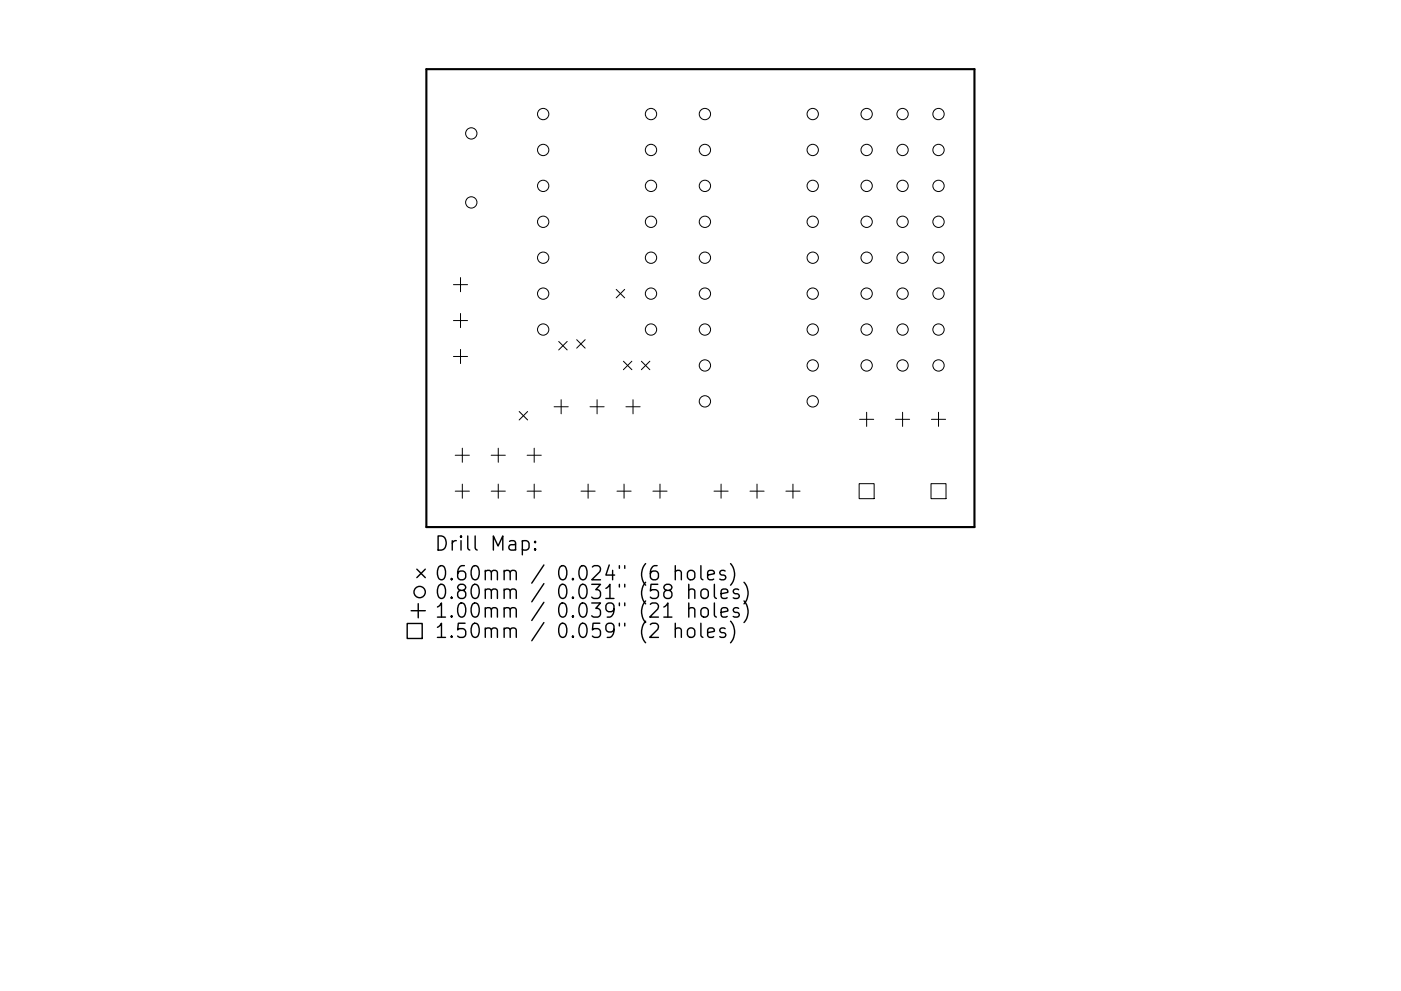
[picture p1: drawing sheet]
<svg xmlns="http://www.w3.org/2000/svg" width="297mm" height="210mm" viewBox="0 0 297 210" stroke-linecap="round" stroke-linejoin="round" font-family="sans-serif">
<path d="M90.4 14.7h116.2v97.1h-116.2z" fill="none" stroke="#000" stroke-width=".45"/>
<g fill="none" stroke="#000" stroke-width=".21">
<path d="M97.6 58.9v3M96.1 60.4h3M96.1 68h3M96.1 75.6h3M97.6 66.5v3M97.6 74.1v3M118.5 72.4l1.8 1.8M120.3 72.4l-1.8 1.8M122.3 72.1l1.8 1.8M124.1 72.1l-1.8 1.8M130.6 61.4l1.8 1.8M132.2 76.6l1.8 1.8"/>
<path d="M132.4 61.4l-1.8 1.8M134 76.6l-1.8 1.8M136 76.6l1.8 1.8M137.8 76.6l-1.8 1.8M96.5 96.6h3M98 95.1v3M104.1 96.6h3M105.6 95.1v3M110.1 87.3l1.8 1.8M111.8 96.6h3M111.9 87.3l-1.8 1.8M113.3 95.1v3"/>
<path d="M117.5 86.3h3M119 84.8v3M125.1 86.3h3M126.6 84.8v3M132.7 86.3h3M134.2 84.8v3M182.2 89h3M183.7 87.5v3M189.9 89h3M191.4 87.5v3M197.5 89h3M199 87.5v3"/>
<path d="M96.5 104.2h3M98 102.7v3M104.1 104.2h3M105.6 102.7v3M111.8 104.2h3M113.3 102.7v3M123.2 104.2h3M124.7 102.7v3M130.8 104.2h3M132.3 102.7v3M138.4 104.2h3M139.9 102.7v3"/>
<path d="M151.4 104.2h3M152.9 102.7v3M159 104.2h3M160.5 102.7v3M166.6 104.2h3M168.1 102.7v3M182.2 102.6h3.1v3.2h-3.1zM197.4 102.6h3.2v3.2h-3.2z"/>
<circle cx="99.9" cy="28.3" r="1.2"/>
<circle cx="115.2" cy="39.4" r="1.2"/>
<circle cx="115.2" cy="24.2" r="1.2"/>
<circle cx="115.2" cy="31.8" r="1.2"/>
<circle cx="138" cy="24.2" r="1.2"/>
<circle cx="138" cy="31.8" r="1.2"/>
<circle cx="138" cy="39.4" r="1.2"/>
<circle cx="149.5" cy="31.8" r="1.2"/>
<circle cx="149.5" cy="24.2" r="1.2"/>
<circle cx="149.5" cy="39.4" r="1.2"/>
<circle cx="172.3" cy="31.8" r="1.2"/>
<circle cx="172.3" cy="24.2" r="1.2"/>
<circle cx="172.3" cy="39.4" r="1.2"/>
<circle cx="183.7" cy="31.8" r="1.2"/>
<circle cx="183.7" cy="39.4" r="1.2"/>
<circle cx="183.7" cy="24.2" r="1.2"/>
<circle cx="191.4" cy="39.4" r="1.2"/>
<circle cx="191.4" cy="31.8" r="1.2"/>
<circle cx="191.4" cy="24.2" r="1.2"/>
<circle cx="199" cy="31.8" r="1.2"/>
<circle cx="199" cy="24.2" r="1.2"/>
<circle cx="199" cy="39.4" r="1.2"/>
<circle cx="99.9" cy="42.9" r="1.2"/>
<circle cx="115.2" cy="54.7" r="1.2"/>
<circle cx="115.2" cy="47.1" r="1.2"/>
<circle cx="138" cy="54.7" r="1.2"/>
<circle cx="138" cy="47.1" r="1.2"/>
<circle cx="149.5" cy="47.1" r="1.2"/>
<circle cx="149.5" cy="54.7" r="1.2"/>
<circle cx="172.3" cy="54.7" r="1.2"/>
<circle cx="172.3" cy="47.1" r="1.2"/>
<circle cx="183.7" cy="54.7" r="1.2"/>
<circle cx="183.7" cy="47.1" r="1.2"/>
<circle cx="191.4" cy="54.7" r="1.2"/>
<circle cx="191.4" cy="47.1" r="1.2"/>
<circle cx="199" cy="47.1" r="1.2"/>
<circle cx="199" cy="54.7" r="1.2"/>
<circle cx="115.2" cy="62.3" r="1.2"/>
<circle cx="115.2" cy="69.9" r="1.2"/>
<circle cx="138" cy="69.9" r="1.2"/>
<circle cx="138" cy="62.3" r="1.2"/>
<circle cx="149.5" cy="69.9" r="1.2"/>
<circle cx="149.5" cy="62.3" r="1.2"/>
<circle cx="149.5" cy="77.5" r="1.2"/>
<circle cx="172.3" cy="69.9" r="1.2"/>
<circle cx="172.3" cy="77.5" r="1.2"/>
<circle cx="172.3" cy="62.3" r="1.2"/>
<circle cx="183.7" cy="62.3" r="1.2"/>
<circle cx="183.7" cy="69.9" r="1.2"/>
<circle cx="183.7" cy="77.5" r="1.2"/>
<circle cx="191.4" cy="77.5" r="1.2"/>
<circle cx="191.4" cy="69.9" r="1.2"/>
<circle cx="191.4" cy="62.3" r="1.2"/>
<circle cx="199" cy="77.5" r="1.2"/>
<circle cx="199" cy="69.9" r="1.2"/>
<circle cx="199" cy="62.3" r="1.2"/>
<circle cx="149.5" cy="85.2" r="1.2"/>
<circle cx="172.3" cy="85.2" r="1.2"/>
</g>
<g fill="none" stroke="#000" stroke-width=".3">
<path d="M92.9 113.7a1.58 1.58 0 0 1 1.7 1 1.58 1.58 0 0 1-.6 1.9l-1.1 .1zM95.9 114.7v2M96.7 114.7a.77 .77 0 0 0-.8 .6M97.7 113.7l-.1 .2 .1 .1 .2-.1-.2-.2v.3M97.7 114.7v2M99.2 113.7v2.6l.4 .4M100.7 113.7v2.6l.5 .4M104.6 116.7v-3l1 2.2 1-2.2v3M108 114.9l.3-.2 .9 .2 .1 .2v1.6M109.3 115.4l-1 .2a.59 .59 0 0 0-.4 .5 .59 .59 0 0 0 .4 .6l1-.1M110.7 114.9l.9-.2 .6 .6v.8l-.3 .5-.3 .1-.9-.1M110.7 114.7v3"/>
<path d="M113.5 116.4l.1 .2-.1 .1-.2-.1 .2-.2v.3M113.5 114.9l.1 .1-.1 .1-.2-.1 .2-.1v.2M115.3 119.9l-2.6 3.8M129.2 119.9l-.7 2.1h1.8M136.9 119.6a3.4 3.4 0 0 0 0 4.6M154.9 119.6a3.4 3.4 0 0 1 0 4.6M86.3 132.3h3.2v3.2h-3.2zM87.2 129.6h3M88.4 120.8l1.8 1.8M88.7 128.1v3M90.2 120.8l-1.8 1.8M92.7 128.8l.9-.9v3"/>
<path d="M92.7 133.1l.9-.9v3M92.7 130.9h1.8M92.7 135.2h1.8M93 120.3a.72 .72 0 0 1 .8-.3 .72 .72 0 0 1 .5 .6 1.76 1.76 0 0 1-.6 2.4 .77 .77 0 0 1-.8-.6 2.56 2.56 0 0 1 .1-2.1zM93.2 124.1a.71 .71 0 0 1 1.1 .4 1.76 1.76 0 0 1-.6 2.5 .77 .77 0 0 1-.8-.6 2.34 2.34 0 0 1 .3-2.3zM95.7 122.7l.2 .2-.2 .1-.1-.1 .1-.2v.3M95.7 126.7l.2 .1-.2 .2-.1-.2 .1-.1v.3M95.7 130.6l.2 .2-.2 .1-.1-.1 .1-.2v.3M95.7 134.9l.2 .2-.2 .1-.1-.1 .1-.2v.3M97.5 128.1a.71 .71 0 0 1 1.1 .4 1.76 1.76 0 0 1-.6 2.4 .77 .77 0 0 1-.8-.5 2.34 2.34 0 0 1 .3-2.3zM97.6 125.3l-.3-.2a.62 .62 0 0 1-.3-.7 .62 .62 0 0 1 .6-.4l.9 .1a.62 .62 0 0 1 .2 .7 .62 .62 0 0 1-.5 .5l-.9 .1-.3 .4 .2 .9 .4 .3h.6l.5-.6-.1-.9-.4-.2M98.5 120a1.19 1.19 0 0 0-1.5 1.3v1.1l.3 .5 .9 .1 .4-.3 .1-1-.2-.4-.9-.1-.6 .5"/>
<path d="M98.6 132.2h-1.4l-.2 1.5 .5-.3 1 .1 .2 .4-.1 1-.4 .3h-.7l-.5-.3M100.2 120.3a.72 .72 0 0 1 .7-.3 .72 .72 0 0 1 .6 .6 1.76 1.76 0 0 1-.6 2.4 .77 .77 0 0 1-.9-.6 2.56 2.56 0 0 1 .2-2.1zM100.2 124.3a.72 .72 0 0 1 .7-.3 .72 .72 0 0 1 .6 .5 1.76 1.76 0 0 1-.6 2.5 .77 .77 0 0 1-.9-.6 2.56 2.56 0 0 1 .2-2.1zM100.2 128.2a.72 .72 0 0 1 .7-.3 .72 .72 0 0 1 .6 .6 1.76 1.76 0 0 1-.6 2.4 .77 .77 0 0 1-.9-.5 2.56 2.56 0 0 1 .2-2.2zM100.2 132.5a.72 .72 0 0 1 .7-.3 .72 .72 0 0 1 .6 .6 1.76 1.76 0 0 1-.6 2.4 .77 .77 0 0 1-.9-.5 2.56 2.56 0 0 1 .2-2.2zM102.9 121.3a.75 .75 0 0 1 1.3 .1v1.6M102.9 125.3a.75 .75 0 0 1 1.3 .1v1.6M102.9 129.2a.74 .74 0 0 1 1.3 .2v1.5M102.9 133.5a.74 .74 0 0 1 1.3 .2v1.5M102.9 121v2M102.9 125v2M102.9 128.9v2"/>
<path d="M102.9 133.2v2M104.2 121.4l.4-.4 .7 .2 .2 .2v1.6M104.2 125.4l.4-.4 .7 .1 .2 .3v1.6M104.2 129.4l.4-.5 .7 .2 .2 .3v1.5M104.2 133.7l.4-.5 .7 .2 .2 .3v1.5M106.9 121.3a.75 .75 0 0 1 1.3 .1v1.6M106.9 125.3a.75 .75 0 0 1 1.3 .1v1.6M106.9 129.2a.74 .74 0 0 1 1.3 .2v1.5M106.9 133.5a.74 .74 0 0 1 1.3 .2v1.5M106.9 121v2M106.9 125v2M106.9 128.9v2"/>
<path d="M106.9 133.2v2M108.2 121.4l.4-.4 .7 .2 .2 .2v1.6M108.2 125.4l.4-.4 .7 .1 .2 .3v1.6M108.2 129.4l.4-.5 .7 .2 .2 .3v1.5M108.2 133.7l.4-.5 .7 .2 .2 .3v1.5M115.3 123.8l-2.6 3.9M115.3 127.8l-2.6 3.8M115.3 132.1l-2.6 3.8M118.7 120.3a.72 .72 0 0 1 .8-.3 .72 .72 0 0 1 .5 .6 1.76 1.76 0 0 1-.5 2.4 .77 .77 0 0 1-.9-.6 2.56 2.56 0 0 1 .1-2.1zM118.7 124.3a.72 .72 0 0 1 .8-.3 .72 .72 0 0 1 .5 .5 1.76 1.76 0 0 1-.5 2.5 .77 .77 0 0 1-.9-.6 2.56 2.56 0 0 1 .1-2.1zM118.7 128.2a.72 .72 0 0 1 .8-.3 .72 .72 0 0 1 .5 .6 1.76 1.76 0 0 1-.5 2.4 .77 .77 0 0 1-.9-.5 2.56 2.56 0 0 1 .1-2.2zM118.7 132.5a.72 .72 0 0 1 .8-.3 .72 .72 0 0 1 .5 .6 1.76 1.76 0 0 1-.5 2.4 .77 .77 0 0 1-.9-.5 2.56 2.56 0 0 1 .1-2.2z"/>
<path d="M121.5 122.7l.1 .2-.1 .1-.2-.1 .2-.2v.3M121.5 126.7l.1 .1-.1 .2-.2-.2 .2-.1v.3M121.5 130.6l.1 .2-.1 .1-.2-.1 .2-.2v.3M121.5 134.9l.1 .2-.1 .1-.2-.1 .2-.2v.3M123 120.3a.72 .72 0 0 1 .8-.3 .72 .72 0 0 1 .5 .6 1.76 1.76 0 0 1-.6 2.4 .77 .77 0 0 1-.8-.6 2.56 2.56 0 0 1 .1-2.1zM123.2 124.1a.71 .71 0 0 1 1.1 .4 1.76 1.76 0 0 1-.6 2.5 .77 .77 0 0 1-.8-.6 2.34 2.34 0 0 1 .3-2.3zM123.2 128.1a.71 .71 0 0 1 1.1 .4 1.76 1.76 0 0 1-.6 2.4 .77 .77 0 0 1-.8-.5 2.34 2.34 0 0 1 .3-2.3zM123.2 132.4a.71 .71 0 0 1 1.1 .4 1.76 1.76 0 0 1-.6 2.4 .77 .77 0 0 1-.8-.5 2.34 2.34 0 0 1 .3-2.3zM125.5 124h1.8l-1 1.1a.81 .81 0 0 1 1 .6v.7l-.3 .4-.3 .2h-.8l-.4-.3M125.5 127.9h1.8l-1 1.2a.81 .81 0 0 1 1 .5v.8l-.3 .4-.3 .1h-.8l-.4-.3M125.6 120.3l.4-.3h.7a.81 .81 0 0 1 .5 1.3l-1.7 1.7h1.8M127.2 132.2h-1.5l-.1 1.5 .4-.3 1 .1 .3 .4-.1 1-.5 .3h-.7l-.4-.3"/>
<path d="M128.5 124.8l.8-.8v3M128.5 127h1.7M129.9 121v2M130.2 129.2l-.6 .6h-.6l-.5-.6v-.7l.2-.4 .9-.2 .4 .3a1.98 1.98 0 0 1-.7 2.7h-.6M130.2 133.5l-.6 .6-.9-.2-.2-.4v-.7l.2-.4 .9-.2 .4 .3a1.98 1.98 0 0 1-.7 2.7h-.6M131.3 120v.6M131.3 124v.5M131.3 127.9v.6M131.3 132.2v.6M132.5 120v.6M132.5 124v.5M132.5 127.9v.6"/>
<path d="M132.5 132.2v.6M136.9 123.5a3.4 3.4 0 0 0 0 4.6M136.9 127.5a3.4 3.4 0 0 0 0 4.6M136.9 131.8a3.4 3.4 0 0 0 0 4.6M137.9 128.2l.4-.3h.7a.81 .81 0 0 1 .5 1.3l-1.8 1.7h1.9M137.9 132.5l.4-.3h.7a.81 .81 0 0 1 .5 1.3l-1.8 1.7h1.9M139.3 120a1.19 1.19 0 0 0-1.4 1.3v1.1l.3 .5 .8 .1 .5-.3 .1-1-.3-.4-.8-.1-.6 .5M139.5 124h-1.5l-.1 1.4 .4-.3 1 .2 .3 .4-.1 1-.5 .3h-.7l-.4-.3M140.7 128.8l.9-.9v3M140.7 130.9h1.8M141.3 125.3l-.3-.2a.62 .62 0 0 1-.2-.7 .62 .62 0 0 1 .5-.4l.9 .1a.62 .62 0 0 1 .2 .7 .62 .62 0 0 1-.5 .5l-.9 .1-.3 .4v.6l.6 .6h.6l.6-.6-.2-.9-.4-.2M143.2 121.3a.74 .74 0 0 1 1.3 .1v1.6"/>
<path d="M143.2 133.5a.74 .74 0 0 1 1.3 .2v1.5M143.2 120v3M143.2 132.2v3M145.9 133.5a.81 .81 0 0 1 .8-.3 .81 .81 0 0 1 .6 .6v.9a.81 .81 0 0 1-.8 .6 .81 .81 0 0 1-.8-.6v-.9zM146 121.2a.81 .81 0 0 1 1.3 .4v.8a.81 .81 0 0 1-.8 .6 .81 .81 0 0 1-.8-.6v-.8zM146 125.3a.74 .74 0 0 1 1.3 .1v1.6M146 129.2a.74 .74 0 0 1 1.3 .2v1.5M146 124v3M146 127.9v3M148.6 120v2.6l.4 .4M148.6 132.2v2.6l.4 .4M148.7 125.3a.81 .81 0 0 1 .8-.3 .81 .81 0 0 1 .7 .5v.9a.81 .81 0 0 1-.8 .6 .81 .81 0 0 1-.8-.6v-.9z"/>
<path d="M148.7 129.2a.81 .81 0 0 1 .8-.3 .81 .81 0 0 1 .7 .6v.9a.81 .81 0 0 1-.8 .6 .81 .81 0 0 1-.8-.6v-.9zM150 122l1.5-.3-.2-.5-.8-.2-.5 .4v1.2l.2 .3 .3 .1 .8-.1M150 134.2l1.5-.3-.2-.5-.8-.2-.5 .5v1.1l.2 .3 .3 .1 .8-.1M151.5 124v2.5l.4 .5M151.5 127.9v2.6l.4 .4M152.9 126l1.4-.3-.1-.6-.9-.1-.4 .4v1.1l.1 .3 .3 .2 .9-.2M152.9 129.9l1.4-.3-.1-.5-.9-.2-.4 .5v1.1l.1 .3 .3 .1 .9-.1M153.7 121.2l-.7-.2-.4 .4 .1 .5 1 .3 .2 .2-.2 .5-.2 .1-.9-.1M153.7 133.4l-.7-.2-.4 .5 .1 .4 1 .3 .2 .3-.2 .4-.2 .1-.9-.1M154.9 131.8a3.4 3.4 0 0 1 0 4.6M156.6 125.1l-.7-.1-.4 .4 .1 .4 1 .3 .1 .3-.1 .4-.3 .2-.8-.2M156.6 129.1l-.7-.2-.4 .5 .1 .4 1 .3 .1 .3-.1 .4-.3 .1-.8-.1"/>
<path d="M157.7 123.5a3.4 3.4 0 0 1 0 4.6M157.7 127.5a3.4 3.4 0 0 1 0 4.6"/>
<circle cx="89" cy="125.6" r="1.2"/>
</g>
</svg>
